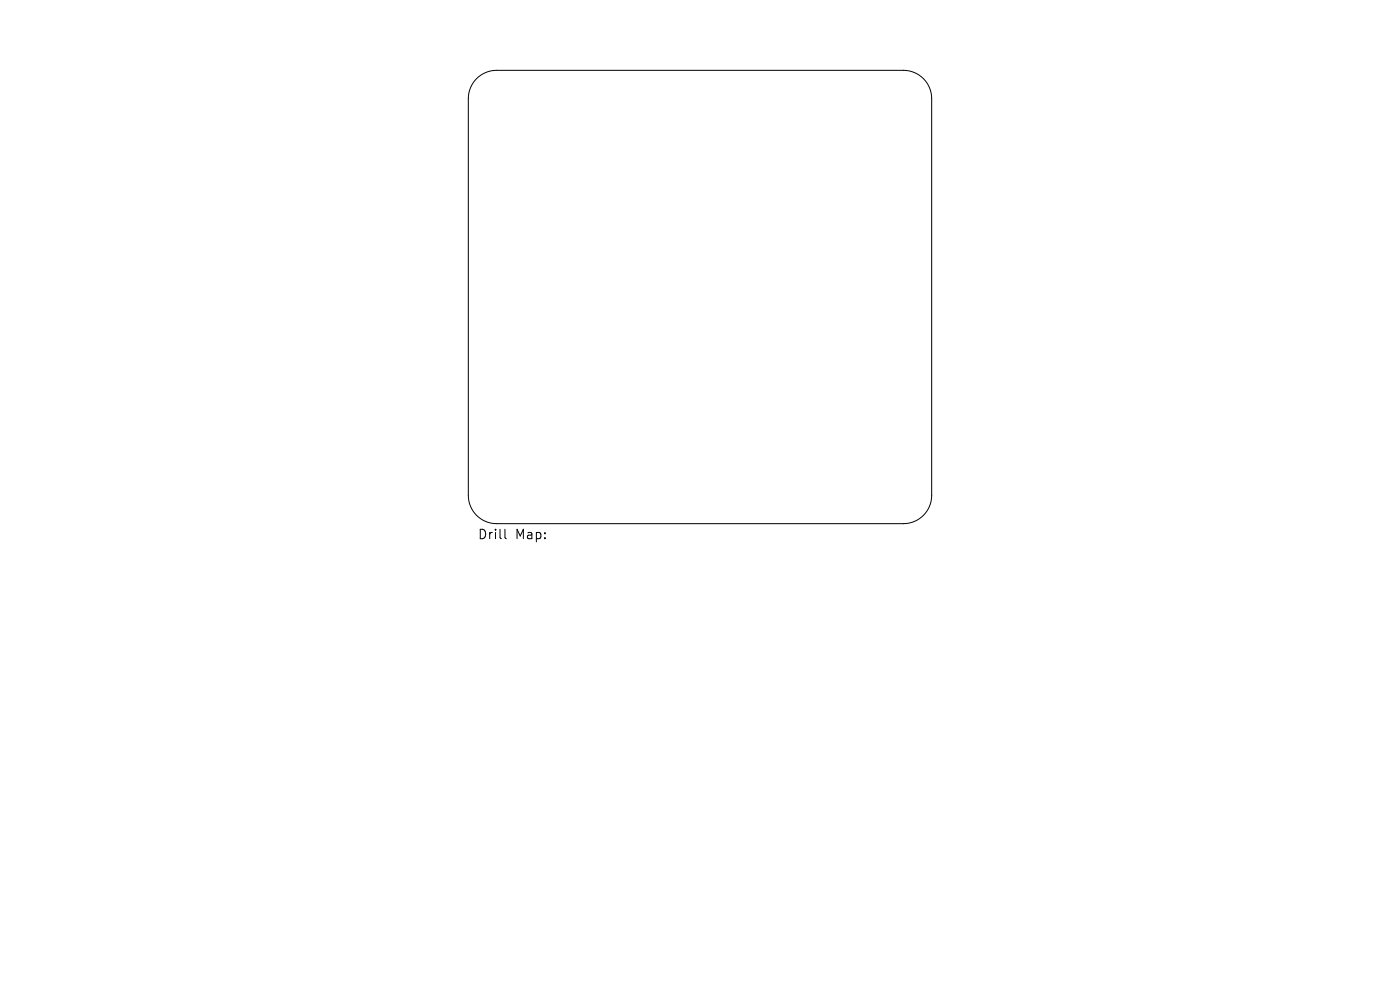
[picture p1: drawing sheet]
<svg xmlns="http://www.w3.org/2000/svg" width="297mm" height="210mm" viewBox="0 0 297 210" stroke-linecap="round" stroke-linejoin="round" font-family="sans-serif">
<defs><g id="words">
<g font-size="2.8">
<text x="101.3" y="114.7">Drill</text>
<text x="109.3" y="114.7">Map:</text>
</g>
</g></defs>
<path d="M101.1 16.7a6 6 0 0 1 4.3-1.8h86.3a6 6 0 0 1 6 6v84.2a6 6 0 0 1-6 6h-86.3a6 6 0 0 1-6-6v-84.2a6 6 0 0 1 1.7-4.2zM107.1 112.3v1.7l.3 .3" fill="none" stroke="#000" stroke-width=".21"/>
<use href="#words"/>
</svg>
